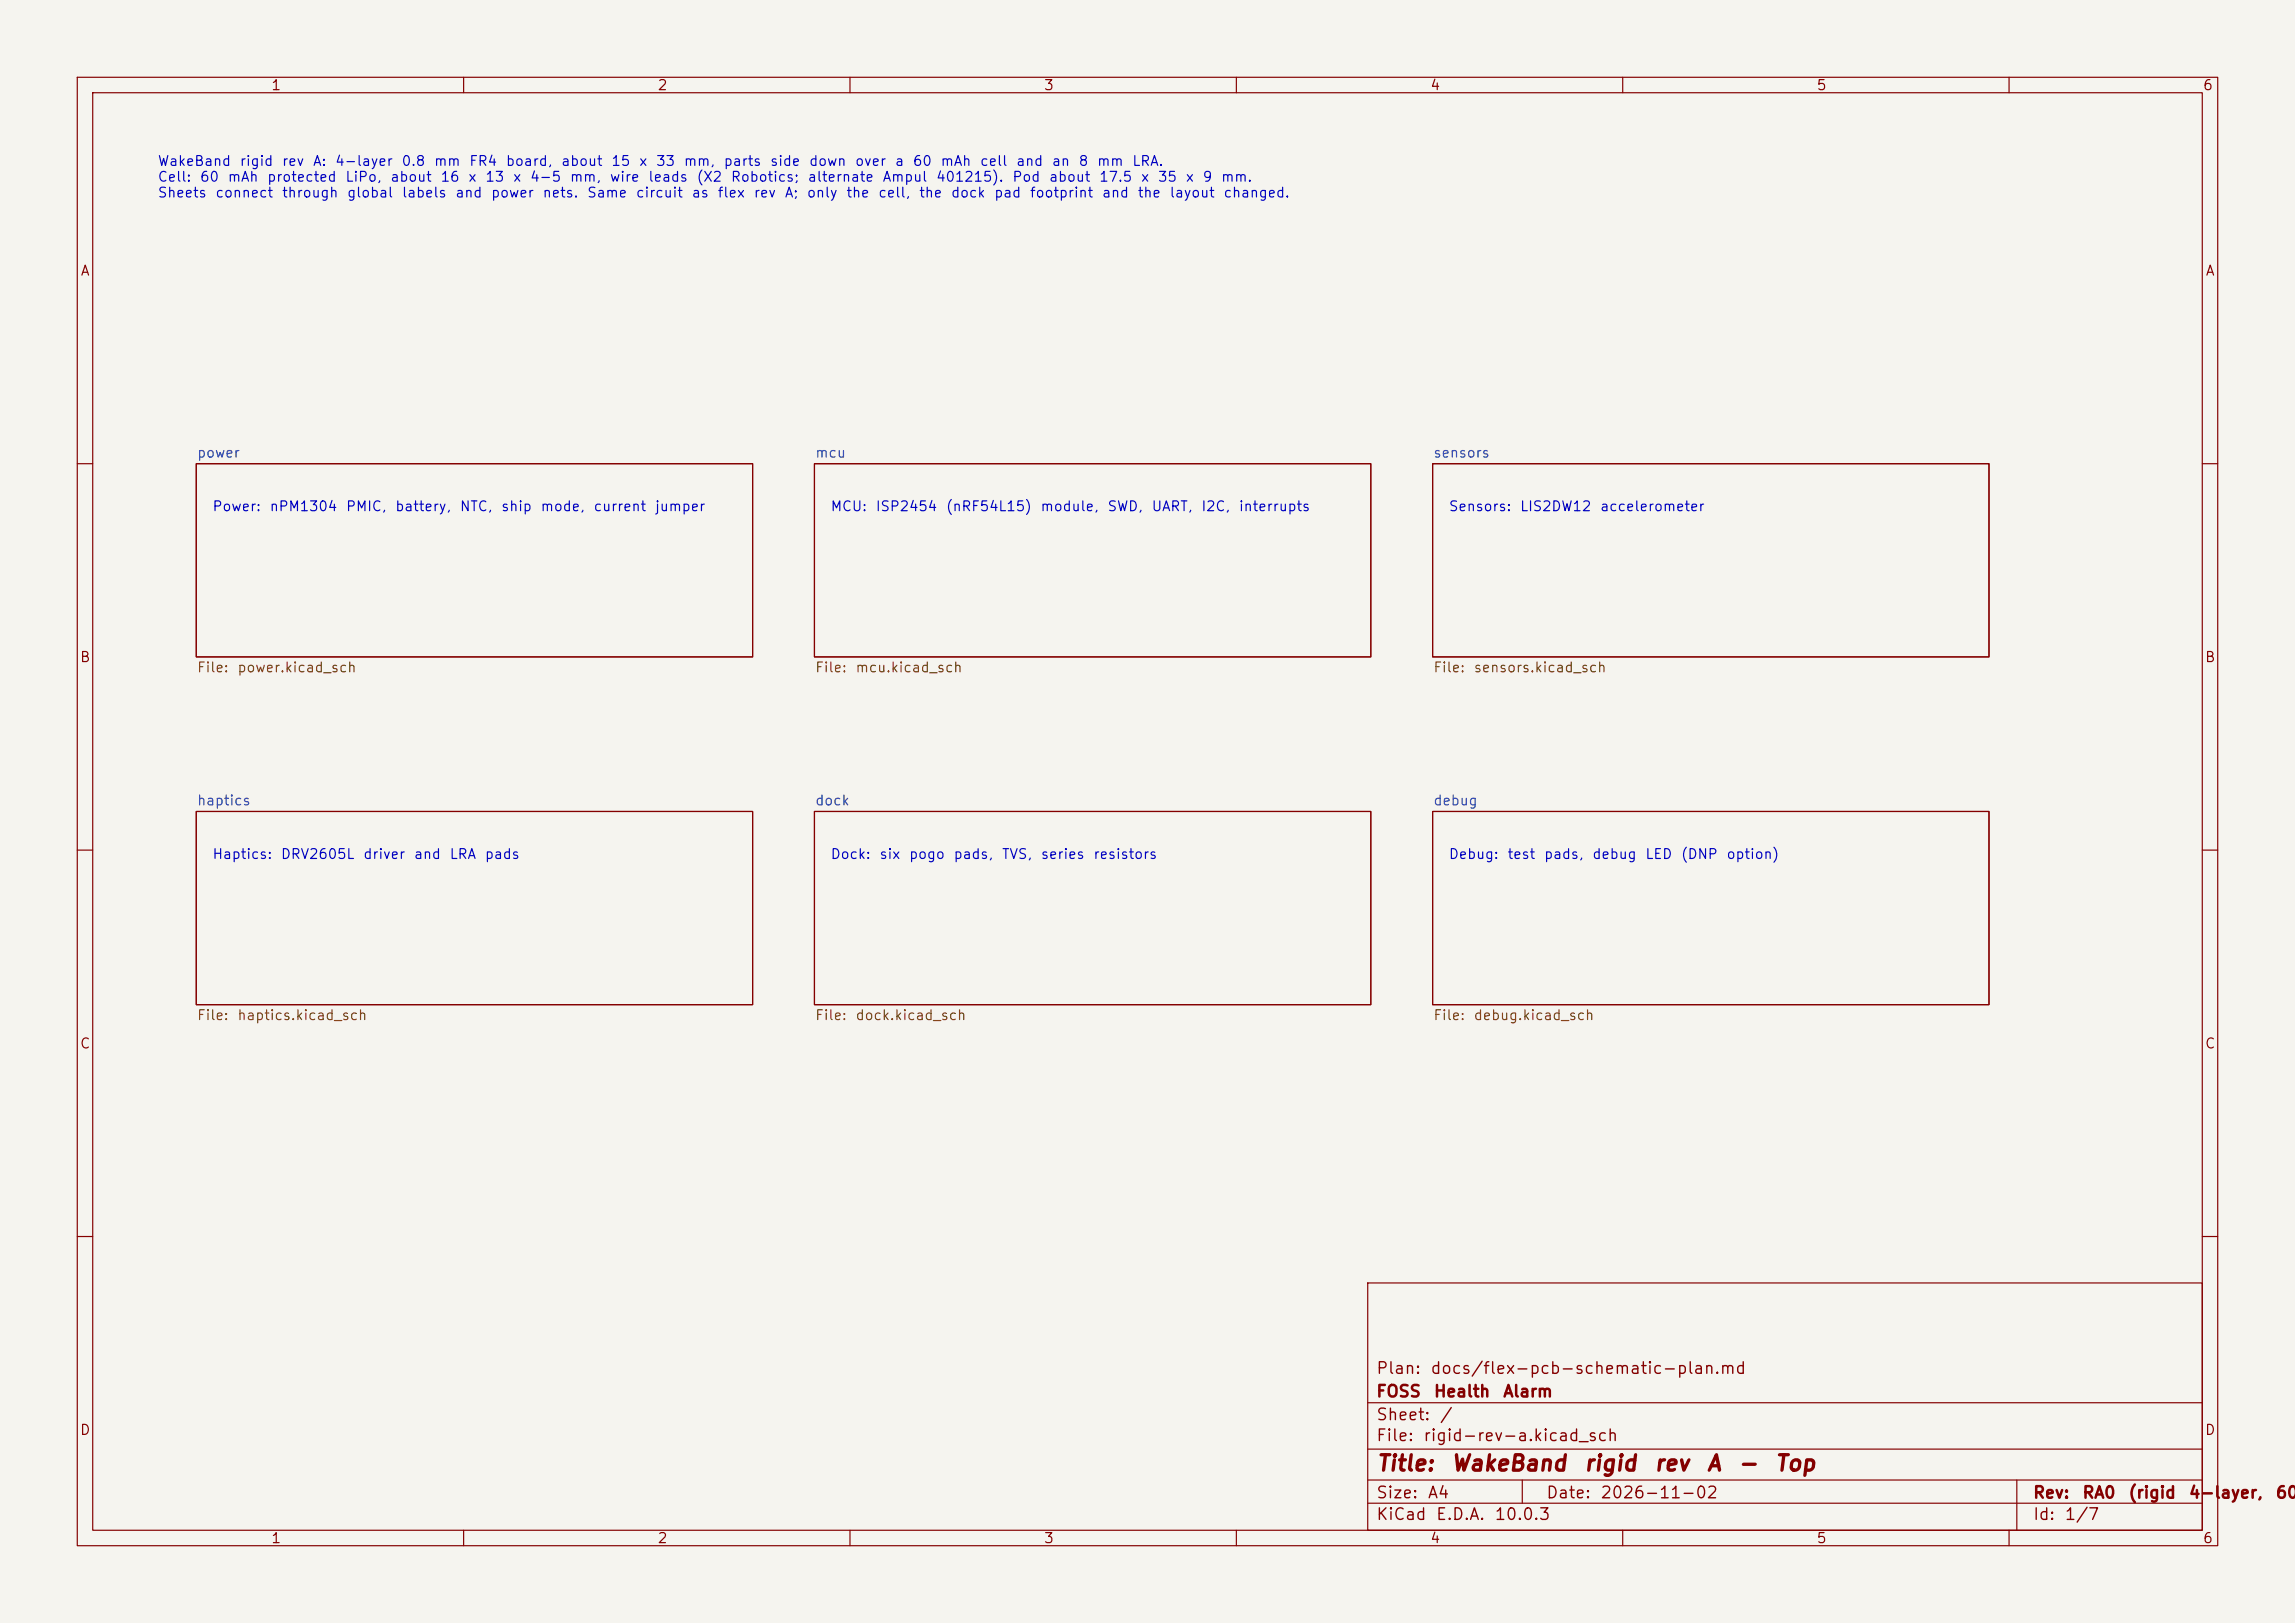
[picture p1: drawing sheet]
<svg xmlns="http://www.w3.org/2000/svg" width="297mm" height="210mm" viewBox="0 0 297 210" stroke-linecap="round" stroke-linejoin="round" font-family="sans-serif">
<defs><g id="words">
<g font-size="2" fill="#840000">
<text x="178" y="190.8">Title:</text>
<text x="187.7" y="190.8">WakeBand</text>
<text x="204.8" y="190.8">rigid</text>
<text x="213.9" y="190.8">rev</text>
<text x="220.7" y="190.8">A</text>
<text x="224.8" y="190.8">-</text>
<text x="229.6" y="190.8">Top</text>
</g>
<g font-size="1.5" fill="#840000">
<text x="178" y="178.2">Plan:</text>
<text x="185" y="178.2">docs/flex-pcb-schematic-plan.md</text>
<text x="178" y="184.2">Sheet:</text>
<text x="178" y="181.2">FOSS</text>
<text x="185.5" y="181.2">Health</text>
<text x="186.2" y="184.2">/</text>
<text x="194.4" y="181.2">Alarm</text>
<text x="178" y="186.9">File:</text>
<text x="184.1" y="186.9">rigid-rev-a.kicad_sch</text>
<text x="178" y="197.1">KiCad</text>
<text x="178" y="194.3">Size:</text>
<text x="184.7" y="194.3">A4</text>
<text x="185.7" y="197.1">E.D.A.</text>
<text x="193.3" y="197.1">10.0.3</text>
<text x="200" y="194.3">Date:</text>
<text x="207" y="194.3">2026-11-02</text>
<text x="263" y="194.3">Rev:</text>
<text x="263" y="197.1">Id:</text>
<text x="267.1" y="197.1">1/7</text>
<text x="269.4" y="194.3">RA0</text>
<text x="275.3" y="194.3">(rigid</text>
<text x="283.2" y="194.3">4-layer,</text>
<text x="294.4" y="194.3">60</text>
</g>
<g font-size="1.3" fill="#840000">
<text x="35" y="12">1</text>
<text x="85" y="12">2</text>
<text x="135" y="12">3</text>
<text x="185" y="12">4</text>
<text x="235" y="12">5</text>
<text x="285" y="12">6</text>
<text x="10.3" y="36">A</text>
<text x="285.3" y="36">A</text>
<text x="10.3" y="86">B</text>
<text x="285.3" y="86">B</text>
<text x="10.3" y="136">C</text>
<text x="285.3" y="136">C</text>
<text x="10.3" y="186">D</text>
<text x="285.3" y="186">D</text>
<text x="35" y="200">1</text>
<text x="85" y="200">2</text>
<text x="135" y="200">3</text>
<text x="185" y="200">4</text>
<text x="235" y="200">5</text>
<text x="285" y="200">6</text>
</g>
<g font-size="1.3" fill="#0000c2">
<text x="20.3" y="21.8">WakeBand</text>
<text x="20.3" y="23.8">Cell:</text>
<text x="25.8" y="23.8">60</text>
<text x="29.4" y="23.8">mAh</text>
<text x="30.9" y="21.8">rigid</text>
<text x="34.5" y="23.8">protected</text>
<text x="36.4" y="21.8">rev</text>
<text x="40.4" y="21.8">A:</text>
<text x="43.3" y="21.8">4-layer</text>
<text x="44.6" y="23.8">LiPo,</text>
<text x="50.4" y="23.8">about</text>
<text x="51.9" y="21.8">0.8</text>
<text x="56.1" y="21.8">mm</text>
<text x="56.9" y="23.8">16</text>
<text x="60.5" y="23.8">x</text>
<text x="60.6" y="21.8">FR4</text>
<text x="62.7" y="23.8">13</text>
<text x="65.4" y="21.8">board,</text>
<text x="66.3" y="23.8">x</text>
<text x="68.5" y="23.8">4-5</text>
<text x="72.5" y="21.8">about</text>
<text x="73.7" y="23.8">mm,</text>
<text x="78.8" y="23.8">wire</text>
<text x="79" y="21.8">15</text>
<text x="82.6" y="21.8">x</text>
<text x="83.8" y="23.8">leads</text>
<text x="84.8" y="21.8">33</text>
<text x="88.4" y="21.8">mm,</text>
<text x="90.1" y="23.8">(X2</text>
<text x="93.6" y="21.8">parts</text>
<text x="94.5" y="23.8">Robotics;</text>
<text x="99.6" y="21.8">side</text>
<text x="104.4" y="23.8">alternate</text>
<text x="104.6" y="21.8">down</text>
<text x="110.6" y="21.8">over</text>
<text x="114.1" y="23.8">Ampul</text>
<text x="115.7" y="21.8">a</text>
<text x="118" y="21.8">60</text>
<text x="121" y="23.8">401215).</text>
<text x="121.6" y="21.8">mAh</text>
<text x="126.7" y="21.8">cell</text>
<text x="130.9" y="23.8">Pod</text>
<text x="131.4" y="21.8">and</text>
<text x="135.7" y="23.8">about</text>
<text x="136" y="21.8">an</text>
<text x="139.5" y="21.8">8</text>
<text x="141.9" y="21.8">mm</text>
<text x="142.2" y="23.8">17.5</text>
<text x="146.4" y="21.8">LRA.</text>
<text x="147.6" y="23.8">x</text>
<text x="149.8" y="23.8">35</text>
<text x="153.3" y="23.8">x</text>
<text x="155.5" y="23.8">9</text>
<text x="157.9" y="23.8">mm.</text>
<text x="20.3" y="25.9">Sheets</text>
<text x="27.8" y="25.9">connect</text>
<text x="36.4" y="25.9">through</text>
<text x="44.8" y="25.9">global</text>
<text x="51.9" y="25.9">labels</text>
<text x="58.8" y="25.9">and</text>
<text x="63.4" y="25.9">power</text>
<text x="70.1" y="25.9">nets.</text>
<text x="75.9" y="25.9">Same</text>
<text x="82.2" y="25.9">circuit</text>
<text x="89.4" y="25.9">as</text>
<text x="92.8" y="25.9">flex</text>
<text x="97.4" y="25.9">rev</text>
<text x="101.5" y="25.9">A;</text>
<text x="104.3" y="25.9">only</text>
<text x="109.4" y="25.9">the</text>
<text x="113.6" y="25.9">cell,</text>
<text x="118.8" y="25.9">the</text>
<text x="123" y="25.9">dock</text>
<text x="128.6" y="25.9">pad</text>
<text x="133.2" y="25.9">footprint</text>
<text x="142.5" y="25.9">and</text>
<text x="147.1" y="25.9">the</text>
<text x="151.3" y="25.9">layout</text>
<text x="158.2" y="25.9">changed.</text>
<text x="27.4" y="66.5">Power:</text>
<text x="34.8" y="66.5">nPM1304</text>
<text x="44.7" y="66.5">PMIC,</text>
<text x="51.1" y="66.5">battery,</text>
<text x="59.4" y="66.5">NTC,</text>
<text x="64.8" y="66.5">ship</text>
<text x="69.9" y="66.5">mode,</text>
<text x="76.7" y="66.5">current</text>
<text x="84.7" y="66.5">jumper</text>
<text x="107.4" y="66.5">MCU:</text>
<text x="113.2" y="66.5">ISP2454</text>
<text x="122.3" y="66.5">(nRF54L15)</text>
<text x="134.6" y="66.5">module,</text>
<text x="143.2" y="66.5">SWD,</text>
<text x="148.9" y="66.5">UART,</text>
<text x="155.4" y="66.5">I2C,</text>
<text x="160.2" y="66.5">interrupts</text>
<text x="187.4" y="66.5">Sensors:</text>
<text x="196.6" y="66.5">LIS2DW12</text>
<text x="207" y="66.5">accelerometer</text>
<text x="27.4" y="111.5">Haptics:</text>
<text x="36.3" y="111.5">DRV2605L</text>
<text x="46.9" y="111.5">driver</text>
<text x="53.5" y="111.5">and</text>
<text x="58.1" y="111.5">LRA</text>
<text x="62.6" y="111.5">pads</text>
<text x="107.4" y="111.5">Dock:</text>
<text x="113.7" y="111.5">six</text>
<text x="117.5" y="111.5">pogo</text>
<text x="123.3" y="111.5">pads,</text>
<text x="129.6" y="111.5">TVS,</text>
<text x="134.6" y="111.5">series</text>
<text x="141.4" y="111.5">resistors</text>
<text x="187.4" y="111.5">Debug:</text>
<text x="195" y="111.5">test</text>
<text x="199.7" y="111.5">pads,</text>
<text x="206" y="111.5">debug</text>
<text x="212.8" y="111.5">LED</text>
<text x="217.4" y="111.5">(DNP</text>
<text x="223.3" y="111.5">option)</text>
</g>
<g font-size="1.3" fill="#006464">
<text x="25.4" y="59.5">power</text>
<text x="105.4" y="59.5">mcu</text>
<text x="185.4" y="59.5">sensors</text>
<text x="25.4" y="104.5">haptics</text>
<text x="105.4" y="104.5">dock</text>
<text x="185.4" y="104.5">debug</text>
</g>
<g font-size="1.3" fill="#725600">
<text x="25.4" y="87.3">File:</text>
<text x="30.6" y="87.3">power.kicad_sch</text>
<text x="105.4" y="87.3">File:</text>
<text x="110.6" y="87.3">mcu.kicad_sch</text>
<text x="185.4" y="87.3">File:</text>
<text x="190.6" y="87.3">sensors.kicad_sch</text>
<text x="25.4" y="132.3">File:</text>
<text x="30.6" y="132.3">haptics.kicad_sch</text>
<text x="105.4" y="132.3">File:</text>
<text x="110.6" y="132.3">dock.kicad_sch</text>
<text x="185.4" y="132.3">File:</text>
<text x="190.6" y="132.3">debug.kicad_sch</text>
</g>
</g></defs>
<path d="M0 0h297v210h-297z" fill="#f5f4ef" stroke="#f5f4ef" stroke-width=".13"/>
<g fill="none" stroke="#840000" stroke-width=".15">
<path d="M10 10h277v190h-277zM12 12h273v186h-273zM60 10v2M110 10v2M160 10v2M210 10v2M260 10v2M25.4 60h72v25h-72zM105.4 60h72v25h-72zM185.4 60h72v25h-72zM10 60h2M285 60h2"/>
<path d="M10 110h2M25.4 105h72v25h-72zM105.4 105h72v25h-72zM185.4 105h72v25h-72zM285 110h2M10 160h2M177 166h108v32h-108zM285 160h2M60 198v2M110 198v2M160 198v2M177 194.5h108"/>
<path d="M177 191.5h108M177 187.5h108M177 181.5h108M197 191.5v3M210 198v2M260 198v2M261 191.5v6.5"/>
</g>
<use href="#words"/>
</svg>
